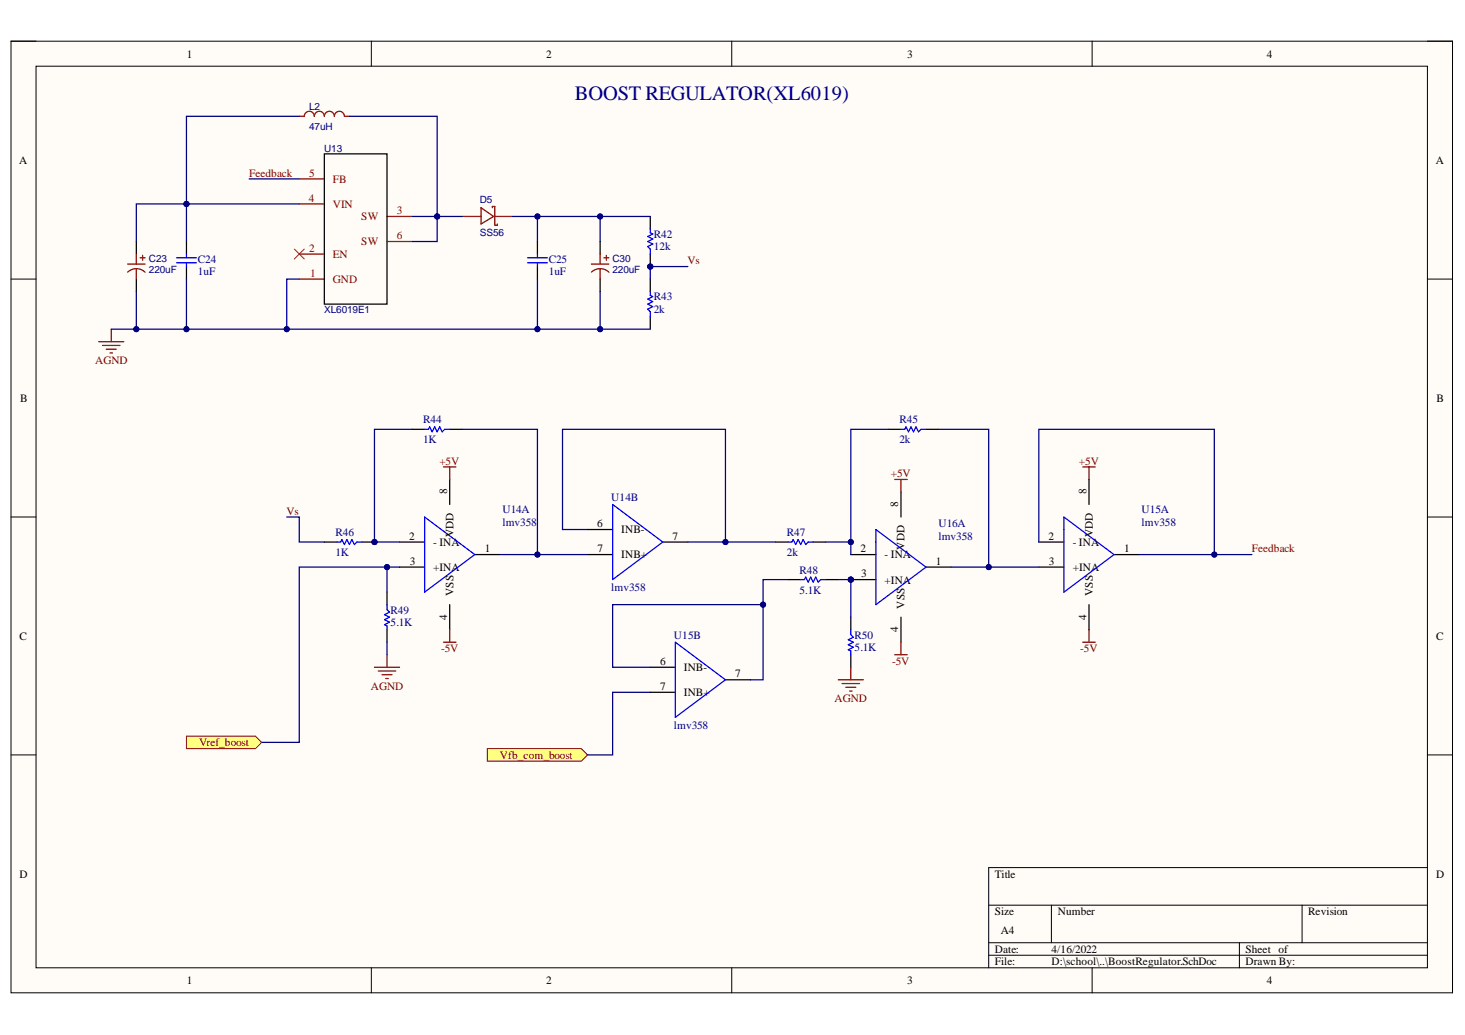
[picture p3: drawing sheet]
<svg xmlns="http://www.w3.org/2000/svg" width="297mm" height="210mm" viewBox="0 0 297 210" stroke-linecap="round" stroke-linejoin="round" font-family="sans-serif">
<defs><g id="words">
<text font-size="4.1" fill="#000080" x="116.6" y="20.2">BOOST REGULATOR(XL6019)</text>
<g font-size="2.3">
<text x="37.9" y="11.7">1</text>
<text x="110.7" y="11.7">2</text>
<text x="183.9" y="11.7">3</text>
<text x="256.8" y="11.7">4</text>
<text x="3.9" y="33.3">A</text>
<text x="291.1" y="33.3">A</text>
<text x="4.1" y="81.5">B</text>
<text x="291.3" y="81.5">B</text>
<text x="90.7" y="100.2" transform="rotate(-90 90.7 100.2)">8</text>
<text x="220.3" y="100.2" transform="rotate(-90 220.3 100.2)">8</text>
<text x="121.1" y="106.9">6</text>
<text x="182.1" y="102.8" transform="rotate(-90 182.1 102.8)">8</text>
<text x="83" y="109.5">2</text>
<text x="87.8" y="110.7">- INA</text>
<text x="92" y="109" transform="rotate(-90 92 109)">VDD</text>
<text x="98.3" y="112">1</text>
<text x="121.1" y="112">7</text>
<text x="126" y="113.3">INB+</text>
<text x="126" y="108.2">INB-</text>
<text x="136.4" y="109.5">7</text>
<text x="174.4" y="112">2</text>
<text x="179.3" y="113.3">- INA</text>
<text x="183.4" y="111.5" transform="rotate(-90 183.4 111.5)">VDD</text>
<text x="212.6" y="109.5">2</text>
<text x="217.5" y="110.7">- INA</text>
<text x="221.6" y="109" transform="rotate(-90 221.6 109)">VDD</text>
<text x="227.9" y="112">1</text>
<text x="83.1" y="114.5">3</text>
<text x="87.8" y="115.8">+INA</text>
<text x="174.6" y="117.1">3</text>
<text x="179.3" y="118.3">+INA</text>
<text x="189.8" y="114.5">1</text>
<text x="212.7" y="114.5">3</text>
<text x="217.5" y="115.8">+INA</text>
<text x="90.7" y="125.7" transform="rotate(-90 90.7 125.7)">4</text>
<text x="92" y="120.9" transform="rotate(-90 92 120.9)">VSS</text>
<text x="183.4" y="123.4" transform="rotate(-90 183.4 123.4)">VSS</text>
<text x="220.3" y="125.7" transform="rotate(-90 220.3 125.7)">4</text>
<text x="221.6" y="120.9" transform="rotate(-90 221.6 120.9)">VSS</text>
<text x="4" y="129.7">C</text>
<text x="182.1" y="128.2" transform="rotate(-90 182.1 128.2)">4</text>
<text x="291.2" y="129.7">C</text>
<text x="133.8" y="134.8">6</text>
<text x="138.7" y="136.1">INB-</text>
<text x="149.1" y="137.4">7</text>
<text x="133.8" y="139.9">7</text>
<text x="138.7" y="141.2">INB+</text>
<text x="4" y="178">D</text>
<text x="201.7" y="178">Title</text>
<text x="291.2" y="178">D</text>
<text x="201.7" y="185.6">Size</text>
<text x="214.5" y="185.6">Number</text>
<text x="265.2" y="185.6">Revision</text>
<text x="203" y="189.4">A4</text>
<text x="201.7" y="193.2">Date:</text>
<text x="201.7" y="195.8">File:</text>
<text x="213.2" y="193.2">4/16/2022</text>
<text x="213.2" y="195.8">D:\school\..\BoostRegulator.SchDoc</text>
<text x="252.5" y="193.2">Sheet of</text>
<text x="252.5" y="195.8">Drawn By:</text>
<text x="37.9" y="199.6">1</text>
<text x="110.7" y="199.6">2</text>
<text x="183.9" y="199.6">3</text>
<text x="256.8" y="199.6">4</text>
</g>
<g font-size="2.3" fill="#800000">
<text x="50.5" y="35.8">Feedback</text>
<text x="139.4" y="53.6">Vs</text>
<text x="19.3" y="73.9">AGND</text>
<text x="89.1" y="94.2">+5V</text>
<text x="218.8" y="94.2">+5V</text>
<text x="180.6" y="96.8">+5V</text>
<text x="58.1" y="104.4">Vs</text>
<text x="253.8" y="112">Feedback</text>
<text x="89.4" y="132.3">-5V</text>
<text x="180.9" y="134.8">-5V</text>
<text x="219" y="132.3">-5V</text>
<text x="75.2" y="139.9">AGND</text>
<text x="169.2" y="142.4">AGND</text>
<text x="40.4" y="151.4">Vref_boost</text>
<text x="101.3" y="153.9">Vfb_com_boost</text>
</g>
<g font-size="2.3" fill="#800">
<text x="62.7" y="35.8">5</text>
<text x="62.6" y="40.9">4</text>
<text x="67.5" y="37.1">FB</text>
<text x="67.5" y="42.2">VIN</text>
<text x="73.3" y="44.7">SW</text>
<text x="80.5" y="43.4">3</text>
<text x="62.7" y="51.1">2</text>
<text x="67.5" y="52.3">EN</text>
<text x="73.3" y="49.8">SW</text>
<text x="80.5" y="48.5">6</text>
<text x="62.9" y="56.1">1</text>
<text x="67.5" y="57.4">GND</text>
</g>
<g font-size="2.3" fill="#000080">
<text x="40.1" y="53.3">C24</text>
<text x="111.2" y="53.3">C25</text>
<text x="132.6" y="50.8">12k</text>
<text x="132.6" y="48.3">R42</text>
<text x="40.1" y="55.9">1uF</text>
<text x="111.2" y="55.9">1uF</text>
<text x="132.6" y="63.5">2k</text>
<text x="132.6" y="60.9">R43</text>
<text x="85.8" y="89.9">1K</text>
<text x="85.8" y="85.8">R44</text>
<text x="182.4" y="89.9">2k</text>
<text x="182.4" y="85.8">R45</text>
<text x="123.9" y="101.6">U14B</text>
<text x="101.9" y="104.1">U14A</text>
<text x="101.9" y="106.7">lmv358</text>
<text x="190.3" y="106.9">U16A</text>
<text x="231.5" y="104.1">U15A</text>
<text x="231.5" y="106.7">lmv358</text>
<text x="68" y="112.8">1K</text>
<text x="68" y="108.7">R46</text>
<text x="159.6" y="112.8">2k</text>
<text x="159.6" y="108.7">R47</text>
<text x="190.3" y="109.5">lmv358</text>
<text x="123.9" y="119.9">lmv358</text>
<text x="162.1" y="116.3">R48</text>
<text x="79.2" y="124.4">R49</text>
<text x="162.1" y="120.4">5.1K</text>
<text x="79.2" y="127">5.1K</text>
<text x="136.6" y="129.5">U15B</text>
<text x="173.3" y="129.5">R50</text>
<text x="173.3" y="132">5.1K</text>
<text x="136.6" y="147.8">lmv358</text>
</g>
<g font-size="2" fill="#000080">
<text x="62.7" y="22.4">L2</text>
<text x="62.7" y="26.5">47uH</text>
<text x="65.7" y="30.8">U13</text>
<text x="97.3" y="41.2">D5</text>
<text x="97.3" y="47.8">SS56</text>
<text x="30.2" y="53.2">C23</text>
<text x="124.2" y="53.2">C30</text>
<text x="30.2" y="55.4">220uF</text>
<text x="124.2" y="55.4">220uF</text>
<text x="65.7" y="63.6">XL6019E1</text>
</g>
</g></defs>
<path d="M2.2 8.4h292.3v192.9h-292.3z" fill-rule="evenodd" fill="#fffcf8"/>
<path d="M2.2 8.4h292.3v192.9h-292.3z" fill="none" stroke="#000" stroke-width=".2"/>
<path d="M7.3 13.4h282.1v182.9h-282.1z" fill-rule="evenodd" fill="#fffcf8"/>
<g fill="none" stroke="#000" stroke-width=".2">
<path d="M2.2 8.3h5.1M7.3 13.4h282.1v182.9h-282.1zM75.3 8.3v5.1M148.4 8.3v5.1M221.4 8.4v5M289.4 8.4h5.1v5M2.2 56.6h5.1M289.4 56.6h5.1M2.2 104.9h5.1M289.4 104.9h5.1M2.2 153.1h5.1M289.4 153.1h5.1"/>
<path d="M289.4 176h-88.9v20.3M75.3 196.3v5M148.4 196.3v5M200.5 183.6h88.9M200.5 191.2h88.9M200.5 193.7h88.9M213.2 183.6v7.6M221.4 196.3v5M251.3 191.2v5.1M264 183.6v7.6M294.5 196.3v5"/>
</g>
<g fill="none" stroke="#800" stroke-width=".25">
<path d="M60.7 23.6h1a1.02 1.02 0 0 1 1-1 1.02 1.02 0 0 1 1 1 1.02 1.02 0 0 1 1-1 1.02 1.02 0 0 1 1.1 1 1.02 1.02 0 0 1 1-1 1.02 1.02 0 0 1 1 1 1.02 1.02 0 0 1 1-1 1.02 1.02 0 0 1 1 1h1M60.7 36.3h5.1M25.9 53.6h3.5M25.9 55.2a2.55 2.55 0 0 1 3.5 0M27.6 51.5v2.1M27.6 54.6v2M28.4 52.3h1M28.9 51.8v1M60.7 56.6h5.1M60.7 51.5h5.1M60.7 41.4h5.1M78.5 43.9h5.1"/>
<path d="M78.5 49h5.1M93.7 43.9h3.8M97.5 42.1l2.6 1.8-2.6 1.5zM99.8 42.1v-.2h.5v3.8h.5v-.3M100.1 43.9h3.8M119.9 53.6h3.6M119.9 55.2a2.55 2.55 0 0 1 3.6 0M121.7 51.5v2.1M121.7 54.6v2M122.4 52.3h1.1M122.9 51.8v1"/>
</g>
<path d="M65.8 31.2h12.7v30.5h-12.7zM27.6 49v2.5M27.6 56.6v2.5M37.8 49v2.5M37.8 54.1v2.5M109 49v2.5M109 54.1v2.5M121.7 49v2.5M121.7 56.6v2.5" fill="none" stroke="#000" stroke-width=".25"/>
<path d="M35.8 53.3h4M35.8 52.3h4M37.8 51.5v.8M37.8 53.3v.8M106.9 53.3h4.1M106.9 52.3h4.1M109 51.5v.8M109 53.3v.8" fill="none" stroke="#00f" stroke-width=".25"/>
<path d="M20 69.3h5.1M20.8 70.1h3.5M21.5 70.8h2.1M22.3 71.6h.5M22.6 66.8v2.5" fill="none" stroke="#800000" stroke-width=".25"/>
<path d="M59.7 50.5l2 2M61.7 50.5l-2 2" fill="none" stroke="#f00" stroke-width=".2"/>
<path d="M37.8 41.4h-10.2v7.6" fill="none" stroke="#000080" stroke-width=".25"/>
<circle cx="37.8" cy="41.4" r=".51" fill="#000080"/>
<circle cx="37.8" cy="41.4" r=".51" fill="none" stroke="#000080" stroke-width=".2"/>
<path d="M83.6 43.9h5" fill="none" stroke="#000080" stroke-width=".25"/>
<circle cx="88.6" cy="43.9" r=".51" fill="#000080"/>
<circle cx="88.6" cy="43.9" r=".51" fill="none" stroke="#000080" stroke-width=".2"/>
<path d="M37.8 41.4h22.9" fill="none" stroke="#000080" stroke-width=".25"/>
<circle cx="37.8" cy="41.4" r=".51" fill="#000080"/>
<circle cx="37.8" cy="41.4" r=".51" fill="none" stroke="#000080" stroke-width=".2"/>
<path d="M37.8 56.6v10.2h-10.2v-7.7" fill="none" stroke="#000080" stroke-width=".25"/>
<circle cx="27.6" cy="66.8" r=".51" fill="#000080"/>
<circle cx="27.6" cy="66.8" r=".51" fill="none" stroke="#000080" stroke-width=".2"/>
<circle cx="37.8" cy="66.8" r=".51" fill="#000080"/>
<circle cx="37.8" cy="66.8" r=".51" fill="none" stroke="#000080" stroke-width=".2"/>
<path d="M60.7 56.6h-2.6v10.2h-20.3" fill="none" stroke="#000080" stroke-width=".25"/>
<circle cx="58.1" cy="66.8" r=".51" fill="#000080"/>
<circle cx="58.1" cy="66.8" r=".51" fill="none" stroke="#000080" stroke-width=".2"/>
<circle cx="37.8" cy="66.8" r=".51" fill="#000080"/>
<circle cx="37.8" cy="66.8" r=".51" fill="none" stroke="#000080" stroke-width=".2"/>
<path d="M22.6 66.8h5" fill="none" stroke="#000080" stroke-width=".25"/>
<circle cx="27.6" cy="66.8" r=".51" fill="#000080"/>
<circle cx="27.6" cy="66.8" r=".51" fill="none" stroke="#000080" stroke-width=".2"/>
<path d="M88.6 43.9h5.1" fill="none" stroke="#000080" stroke-width=".25"/>
<circle cx="88.6" cy="43.9" r=".51" fill="#000080"/>
<circle cx="88.6" cy="43.9" r=".51" fill="none" stroke="#000080" stroke-width=".2"/>
<path d="M103.9 43.9h5.1v5.1" fill="none" stroke="#000080" stroke-width=".25"/>
<circle cx="109" cy="43.9" r=".51" fill="#000080"/>
<circle cx="109" cy="43.9" r=".51" fill="none" stroke="#000080" stroke-width=".2"/>
<path d="M109 56.6v10.2h-50.9" fill="none" stroke="#000080" stroke-width=".25"/>
<circle cx="109" cy="66.8" r=".51" fill="#000080"/>
<circle cx="109" cy="66.8" r=".51" fill="none" stroke="#000080" stroke-width=".2"/>
<circle cx="58.1" cy="66.8" r=".51" fill="#000080"/>
<circle cx="58.1" cy="66.8" r=".51" fill="none" stroke="#000080" stroke-width=".2"/>
<path d="M109 43.9h12.7v5.1" fill="none" stroke="#000080" stroke-width=".25"/>
<circle cx="109" cy="43.9" r=".51" fill="#000080"/>
<circle cx="109" cy="43.9" r=".51" fill="none" stroke="#000080" stroke-width=".2"/>
<circle cx="121.7" cy="43.9" r=".51" fill="#000080"/>
<circle cx="121.7" cy="43.9" r=".51" fill="none" stroke="#000080" stroke-width=".2"/>
<path d="M121.7 59.1v7.7h-12.7" fill="none" stroke="#000080" stroke-width=".25"/>
<circle cx="121.7" cy="66.8" r=".51" fill="#000080"/>
<circle cx="121.7" cy="66.8" r=".51" fill="none" stroke="#000080" stroke-width=".2"/>
<circle cx="109" cy="66.8" r=".51" fill="#000080"/>
<circle cx="109" cy="66.8" r=".51" fill="none" stroke="#000080" stroke-width=".2"/>
<path d="M50.5 36.3h10.2M60.7 23.6h-22.9v25.4" fill="none" stroke="#000080" stroke-width=".25"/>
<circle cx="37.8" cy="41.4" r=".51" fill="#000080"/>
<circle cx="37.8" cy="41.4" r=".51" fill="none" stroke="#000080" stroke-width=".2"/>
<path d="M70.8 23.6h17.8v25.4h-5" fill="none" stroke="#000080" stroke-width=".25"/>
<circle cx="88.6" cy="43.9" r=".51" fill="#000080"/>
<circle cx="88.6" cy="43.9" r=".51" fill="none" stroke="#000080" stroke-width=".2"/>
<circle cx="131.8" cy="54.1" r=".51" fill="#000080"/>
<circle cx="131.8" cy="54.1" r=".51" fill="none" stroke="#000080" stroke-width=".2"/>
<path d="M131.8 51.5v2.6" fill="none" stroke="#000" stroke-width=".25"/>
<circle cx="131.8" cy="54.1" r=".51" fill="#000080"/>
<circle cx="131.8" cy="54.1" r=".51" fill="none" stroke="#000080" stroke-width=".2"/>
<path d="M131.8 43.9v2.5M131.8 56.6v2.5M131.8 64.2v2.6" fill="none" stroke="#000" stroke-width=".25"/>
<path d="M131.8 46.4v.8l.6 .3-1.1 .5 1.1 .5-1.1 .5 1.1 .5-1.1 .5 .5 .5v1M131.8 59.1v.8l.6 .3-1.1 .5 1.1 .5-1.1 .5 1.1 .5-1.1 .5 .5 .5v1" fill="none" stroke="#00f" stroke-width=".25"/>
<path d="M121.7 43.9h10.1" fill="none" stroke="#000080" stroke-width=".25"/>
<circle cx="121.7" cy="43.9" r=".51" fill="#000080"/>
<circle cx="121.7" cy="43.9" r=".51" fill="none" stroke="#000080" stroke-width=".2"/>
<path d="M121.7 66.8h10.1" fill="none" stroke="#000080" stroke-width=".25"/>
<circle cx="121.7" cy="66.8" r=".51" fill="#000080"/>
<circle cx="121.7" cy="66.8" r=".51" fill="none" stroke="#000080" stroke-width=".2"/>
<path d="M139.5 54.1h-7.7v2.5" fill="none" stroke="#000080" stroke-width=".25"/>
<circle cx="131.8" cy="54.1" r=".51" fill="#000080"/>
<circle cx="131.8" cy="54.1" r=".51" fill="none" stroke="#000080" stroke-width=".2"/>
<circle cx="75.9" cy="109.9" r=".51" fill="#000080"/>
<circle cx="75.9" cy="109.9" r=".51" fill="none" stroke="#000080" stroke-width=".2"/>
<path d="M73.4 109.9h2.5" fill="none" stroke="#000" stroke-width=".25"/>
<circle cx="75.9" cy="109.9" r=".51" fill="#000080"/>
<circle cx="75.9" cy="109.9" r=".51" fill="none" stroke="#000080" stroke-width=".2"/>
<g fill="none" stroke="#000" stroke-width=".25">
<path d="M83.6 87.1h2.5M91.2 87.1h2.5M91.2 97.2v5.1M65.8 109.9h2.5M81 109.9h5.1M81 115h5.1M96.3 112.5h5M119.1 112.5h5.1M119.1 107.4h5.1M134.4 109.9h5.1M157.3 109.9h2.5M164.9 109.9h2.5"/>
<path d="M78.5 120.1v2.5M78.5 127.7v2.5M91.2 122.6v5.1"/>
</g>
<path d="M86.1 87.1h.8l.2-.5 .5 1 .5-1 .5 1 .5-1 .6 1 .5-.5h1M68.3 109.9h.8l.2-.5 .5 1 .5-1 .5 1 .6-1 .5 1 .5-.5h1M86.1 104.9l10.2 7.6-10.2 7.6zM124.2 102.3l10.2 7.6-10.2 7.6zM159.8 109.9h.8l.2-.5 .5 1 .5-1 .5 1 .6-1 .5 1 .5-.5h1M78.5 122.6v1l.5 .5-1 .6 1 .5-1 .5 1 .5-1 .5 .5 .2v.8" fill="none" stroke="#00f" stroke-width=".25"/>
<path d="M89.9 94.7h2.5M91.2 94.7v2.5M75.9 135.3h5.1M76.7 136.1h3.6M77.5 136.8h2M78.2 137.6h.5M78.5 132.8v2.5M89.9 130.2h2.5M91.2 127.7v2.5" fill="none" stroke="#800000" stroke-width=".25"/>
<circle cx="172.5" cy="117.5" r=".51" fill="#000080"/>
<circle cx="172.5" cy="117.5" r=".51" fill="none" stroke="#000080" stroke-width=".2"/>
<path d="M172.5 117.5h5.1" fill="none" stroke="#000" stroke-width=".25"/>
<circle cx="172.5" cy="117.5" r=".51" fill="#000080"/>
<circle cx="172.5" cy="117.5" r=".51" fill="none" stroke="#000080" stroke-width=".2"/>
<g fill="none" stroke="#000" stroke-width=".25">
<path d="M180.1 87.1h2.6M182.7 99.8v5.1M187.8 87.1h2.5M220.8 97.2v5.1M172.5 112.5h5.1M187.8 115h5M210.6 115h5.1M210.6 109.9h5.1M225.9 112.5h5.1M131.8 135.3h5.1M147.1 137.9h5.1M182.7 125.2v5"/>
<path d="M220.8 122.6v5.1M131.8 140.4h5.1"/>
</g>
<path d="M182.7 87.1h.7l.3-.5 .5 1 .5-1 .5 1 .5-1 .5 1 .5-.5h1.1M177.6 107.4l10.2 7.6-10.2 7.6zM215.7 104.9l10.2 7.6-10.2 7.6zM136.9 130.2l10.2 7.7-10.2 7.6z" fill="none" stroke="#00f" stroke-width=".25"/>
<path d="M181.4 97.2h2.5M182.7 97.2v2.6M181.4 132.8h2.5M182.7 130.2v2.6" fill="none" stroke="#800000" stroke-width=".25"/>
<path d="M98.8 151.8h19.1l1.2 1.3-1.2 1.3h-19.1z" fill-rule="evenodd" fill="#ffff80"/>
<path d="M98.8 151.8h19.1l1.2 1.3-1.2 1.3h-19.1z" fill="none" stroke="#800000" stroke-width=".2"/>
<path d="M159.8 117.5h2.5M167.4 117.5h2.6M172.5 125.2v2.5M172.5 132.8v2.5" fill="none" stroke="#000" stroke-width=".25"/>
<path d="M162.3 117.5h.8l.3-.5 .5 1.1 .5-1.1 .5 1.1 .5-1.1 .5 1.1 .5-.6h1M172.5 127.7v1l.5 .5-1 .5 1 .5-1 .6 1 .5-1 .5 .5 .2v.8" fill="none" stroke="#00f" stroke-width=".25"/>
<path d="M219.5 94.7h2.6M220.8 94.7v2.5M170 137.9h5.1M170.7 138.6h3.6M171.5 139.4h2M172.5 135.3v2.6M219.5 130.2h2.6M220.8 127.7v2.5M172.3 140.1h.5" fill="none" stroke="#800000" stroke-width=".25"/>
<path d="M83.6 87.1h-7.7v22.8h5.1" fill="none" stroke="#000080" stroke-width=".25"/>
<circle cx="75.9" cy="109.9" r=".51" fill="#000080"/>
<circle cx="75.9" cy="109.9" r=".51" fill="none" stroke="#000080" stroke-width=".2"/>
<path d="M93.7 87.1h15.3v25.4h-7.7" fill="none" stroke="#000080" stroke-width=".25"/>
<circle cx="109" cy="112.5" r=".51" fill="#000080"/>
<circle cx="109" cy="112.5" r=".51" fill="none" stroke="#000080" stroke-width=".2"/>
<path d="M78.5 115v5.1" fill="none" stroke="#000080" stroke-width=".25"/>
<circle cx="78.5" cy="115" r=".51" fill="#000080"/>
<circle cx="78.5" cy="115" r=".51" fill="none" stroke="#000080" stroke-width=".2"/>
<path d="M81 115h-20.3v35.6h-7.6M78.5 130.2v2.6" fill="none" stroke="#000080" stroke-width=".25"/>
<circle cx="78.5" cy="115" r=".51" fill="#000080"/>
<circle cx="78.5" cy="115" r=".51" fill="none" stroke="#000080" stroke-width=".2"/>
<path d="M109 112.5h10.1" fill="none" stroke="#000080" stroke-width=".25"/>
<circle cx="109" cy="112.5" r=".51" fill="#000080"/>
<circle cx="109" cy="112.5" r=".51" fill="none" stroke="#000080" stroke-width=".2"/>
<path d="M119.1 107.4h-5v-20.3h33v22.8h-7.6" fill="none" stroke="#000080" stroke-width=".25"/>
<circle cx="147.1" cy="109.9" r=".51" fill="#000080"/>
<circle cx="147.1" cy="109.9" r=".51" fill="none" stroke="#000080" stroke-width=".2"/>
<path d="M147.1 109.9h10.2" fill="none" stroke="#000080" stroke-width=".25"/>
<circle cx="147.1" cy="109.9" r=".51" fill="#000080"/>
<circle cx="147.1" cy="109.9" r=".51" fill="none" stroke="#000080" stroke-width=".2"/>
<path d="M180.1 87.1h-7.6v22.8" fill="none" stroke="#000080" stroke-width=".25"/>
<circle cx="172.5" cy="109.9" r=".51" fill="#000080"/>
<circle cx="172.5" cy="109.9" r=".51" fill="none" stroke="#000080" stroke-width=".2"/>
<path d="M190.3 87.1h10.2v27.9h-7.7" fill="none" stroke="#000080" stroke-width=".25"/>
<circle cx="200.5" cy="115" r=".51" fill="#000080"/>
<circle cx="200.5" cy="115" r=".51" fill="none" stroke="#000080" stroke-width=".2"/>
<path d="M167.4 109.9h5.1v2.6" fill="none" stroke="#000080" stroke-width=".25"/>
<circle cx="172.5" cy="109.9" r=".51" fill="#000080"/>
<circle cx="172.5" cy="109.9" r=".51" fill="none" stroke="#000080" stroke-width=".2"/>
<path d="M154.7 122.6h-30.5v12.7h7.6M131.8 140.4h-7.6v12.7h-5.1" fill="none" stroke="#000080" stroke-width=".25"/>
<circle cx="154.7" cy="122.6" r=".51" fill="#000080"/>
<circle cx="154.7" cy="122.6" r=".51" fill="none" stroke="#000080" stroke-width=".2"/>
<path d="M159.8 117.5h-5.1v20.4h-2.5" fill="none" stroke="#000080" stroke-width=".25"/>
<circle cx="154.7" cy="122.6" r=".51" fill="#000080"/>
<circle cx="154.7" cy="122.6" r=".51" fill="none" stroke="#000080" stroke-width=".2"/>
<path d="M170 117.5h2.5" fill="none" stroke="#000080" stroke-width=".25"/>
<circle cx="172.5" cy="117.5" r=".51" fill="#000080"/>
<circle cx="172.5" cy="117.5" r=".51" fill="none" stroke="#000080" stroke-width=".2"/>
<path d="M172.5 117.5v7.7" fill="none" stroke="#000080" stroke-width=".25"/>
<circle cx="172.5" cy="117.5" r=".51" fill="#000080"/>
<circle cx="172.5" cy="117.5" r=".51" fill="none" stroke="#000080" stroke-width=".2"/>
<path d="M200.5 115h10.1" fill="none" stroke="#000080" stroke-width=".25"/>
<circle cx="200.5" cy="115" r=".51" fill="#000080"/>
<circle cx="200.5" cy="115" r=".51" fill="none" stroke="#000080" stroke-width=".2"/>
<path d="M210.6 109.9v-22.8h35.6v25.4h-15.2" fill="none" stroke="#000080" stroke-width=".25"/>
<circle cx="246.2" cy="112.5" r=".51" fill="#000080"/>
<circle cx="246.2" cy="112.5" r=".51" fill="none" stroke="#000080" stroke-width=".2"/>
<path d="M246.2 112.5h7.6" fill="none" stroke="#000080" stroke-width=".25"/>
<circle cx="246.2" cy="112.5" r=".51" fill="#000080"/>
<circle cx="246.2" cy="112.5" r=".51" fill="none" stroke="#000080" stroke-width=".2"/>
<path d="M58.1 104.9h2.6v5h5.1" fill="none" stroke="#000080" stroke-width=".25"/>
<path d="M37.8 149.3h14l1.3 1.3-1.3 1.2h-14z" fill-rule="evenodd" fill="#ffff80"/>
<path d="M37.8 149.3h14l1.3 1.3-1.3 1.2h-14z" fill="none" stroke="#800000" stroke-width=".2"/>
<use href="#words"/>
</svg>
